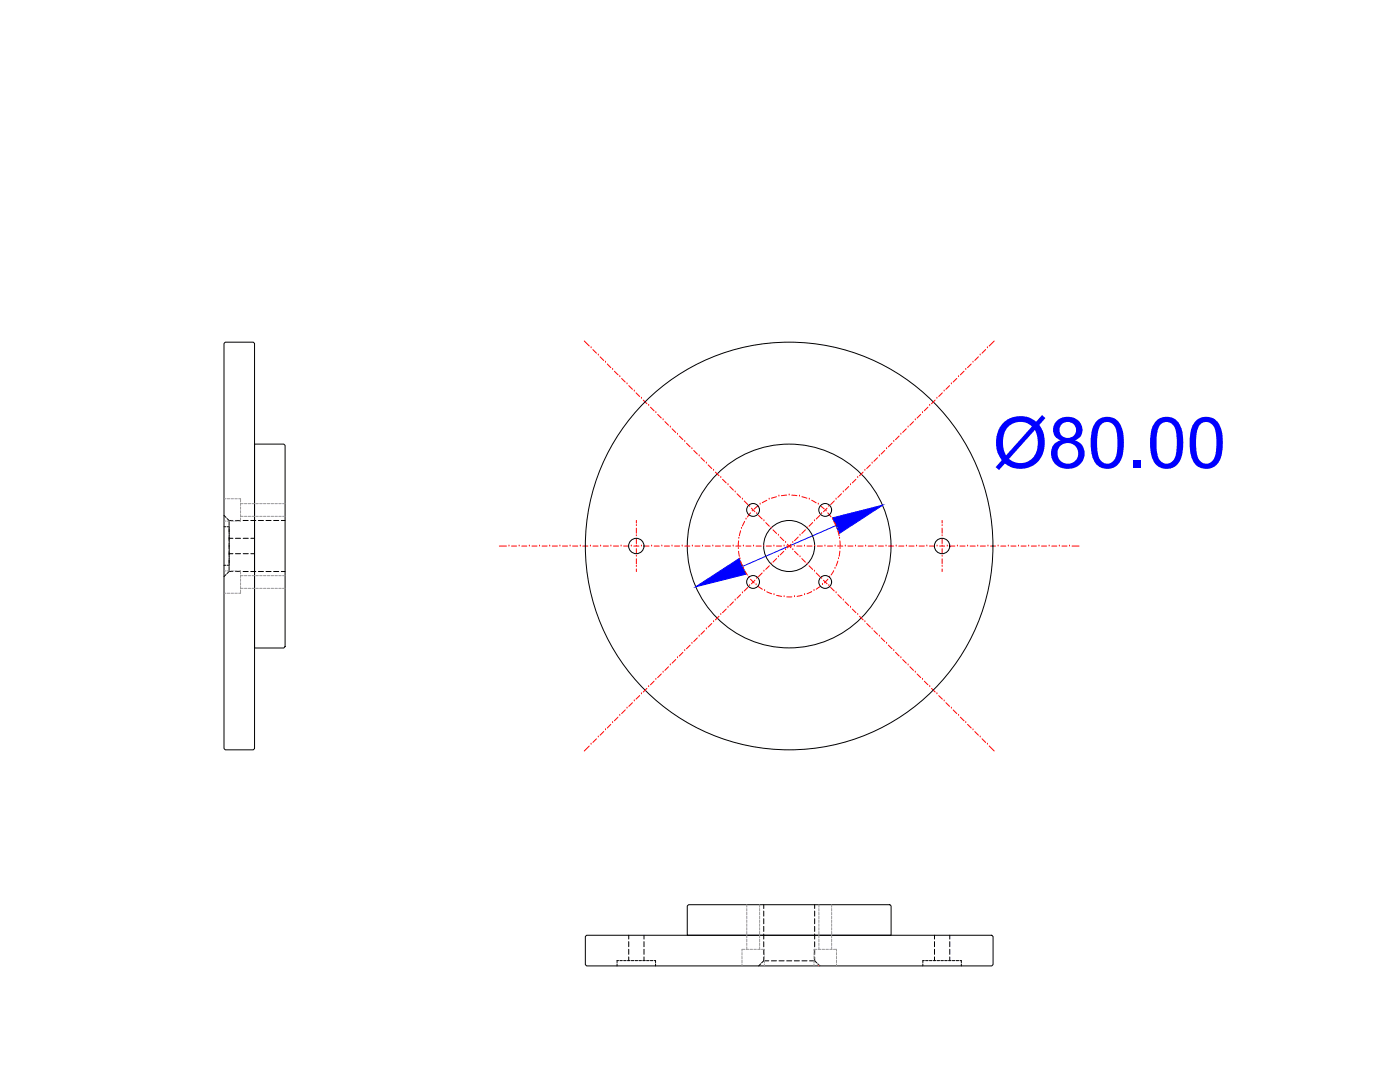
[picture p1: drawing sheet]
<svg xmlns="http://www.w3.org/2000/svg" width="279mm" height="216mm" viewBox="0 0 279 216" stroke-linecap="round" stroke-linejoin="round" font-family="sans-serif">
<defs><g id="words">
<text font-size="14.2" fill="#00f" x="198.1" y="93.4">Ø80.00</text>
</g></defs>
<!-- layer: 0 -->
<g fill="none" stroke="#000" stroke-width=".2">
<path d="M45 68.3h5.5l.3 .2v80.9l-.3 .2h-5.5l-.3-.2v-80.9zM50.8 88.6h5.8l.3 .3v40.1l-.3 .3h-5.8zM44.7 102.8l.4 .5M44.7 105.1h.4M44.7 112.8h.4M45.1 114.6l-.4 .5M45.3 103.5l.4 .4M45.3 105.1h.4v.3M45.7 113v1h.8M45.7 103.9h.8M45.7 103.9v1M45.7 105.4v1"/>
<path d="M45.7 106.9v1M45.7 108.5v1M45.7 110v1M45.7 111.5v1M45.7 114l-.4 .5M45.7 107.4h.8M45.7 110.5h.8M45.7 112.5v.3h-.4M45.7 105.6v.5M45.7 106.4v.5M45.7 107.2v.5M45.7 107.9v.6"/>
<path d="M45.7 108.7v.5M45.7 109.5v.5M45.7 110.2v.5M45.7 111v.5M45.7 111.8v.5M47 107.4h1M47 110.5h1M47 103.9h1M47 114h1M48.5 103.9h1M48.5 114h1M48.5 107.4h1.1"/>
<path d="M48.5 110.5h1.1M50 103.9h1.1M50 114h1.1M50.1 107.4h.7M50.1 110.5h.7M51.6 103.9h1M51.6 114h1M53.1 103.9h1M53.1 114h1M54.6 103.9h1M54.6 114h1M56.1 103.9h.8"/>
<path d="M56.1 114h.8M116.8 186.9l.3-.3h80.8l.3 .3v5.6l-.3 .2h-80.8l-.3-.2zM123.1 192.3v.4M123.4 191.7h-.3v.4M123.7 191.7h.5M124.5 191.7h.5M125.2 191.7h.5M125.5 186.6v.8M125.5 187.9v1M125.5 189.4v1M125.5 190.9v.8M126 191.7h.5"/>
<path d="M126.7 191.7h.6M127.5 191.7h.5M128.3 191.7h.5M128.5 186.6v.8M128.5 187.9v1M128.5 189.4v1M128.5 190.9v.8M129 191.7h.5M129.8 191.7h.5M130.6 191.7h.2v.4M130.8 192.3v.4M137.4 180.5h40.2l.2 .3v5.8h-40.6v-5.8z"/>
<path d="M151.8 192.3l-.4 .4M152.4 180.5v.8M152.4 181.8v1M152.4 183.3v1M152.4 184.8v1.1M152.4 186.4v1M152.4 187.9v1M152.4 189.4v1.1M152.4 191v.7M152.4 191.7h1M152.4 191.7l-.4 .4M153.9 191.7h1.1"/>
<path d="M155.5 191.7h1M157 191.7h1M158.5 191.7h1M160 191.7h1.1M161.6 191.7h1M162.6 180.5v.8M162.6 181.8v1M162.6 183.3v1M162.6 184.8v1.1M162.6 186.4v1M162.6 187.9v1M162.6 189.4v1.1"/>
<path d="M162.6 191v.7M162.6 191.7l.4 .4M163.2 192.3l.4 .4M184.2 192.3v.4M184.5 191.7h-.3v.4M184.7 191.7h.5M185.5 191.7h.5M186.2 191.7h.6M186.5 186.6v.8M186.5 187.9v1M186.5 189.4v1M186.5 190.9v.8"/>
<path d="M187 191.7h.5M187.8 191.7h.5M188.5 191.7h.5M189.3 191.7h.5M189.5 186.6v.8M189.5 187.9v1M189.5 189.4v1M189.5 190.9v.8M190.1 191.7h.5M190.8 191.7h.5M191.6 191.7h.3v.4M191.9 192.3v.4"/>
<circle cx="127" cy="108.9" r="1.53"/>
<circle cx="150.3" cy="116.1" r="1.28"/>
<circle cx="150.3" cy="101.8" r="1.28"/>
<circle cx="157.5" cy="108.9" r="40.7"/>
<circle cx="157.5" cy="108.9" r="20.3"/>
<circle cx="157.5" cy="108.9" r="5.1"/>
<circle cx="164.7" cy="101.8" r="1.28"/>
<circle cx="164.7" cy="116.1" r="1.28"/>
<circle cx="188" cy="108.9" r="1.53"/>
</g>
<path d="M166.8 104.9l-18.6 8.1" fill="none" stroke="#00f" stroke-width=".2"/>
<g fill="#00f" stroke="#00f" stroke-width=".2">
<path d="M138.9 117.1l8.6-5.6 1.4 3.1z"/>
<path d="M166.2 103.3l9.9-2.5-8.6 5.6z"/>
</g>
<g fill="none" stroke="#f00" stroke-width=".2">
<path d="M116.6 68l1 1M118 69.4h.1M118.3 69.8l.7 .7M119.4 70.8h.1M119.8 71.2l.7 .7M120.8 72.3h.1M121.2 72.6l.7 .8M122.3 73.7h.1M122.6 74.1l.7 .7M123.7 75.2h.1M124.1 75.5l.7 .7M125.1 76.6h.1"/>
<path d="M125.5 77l.7 .7M126.6 78h.1M126.9 78.4l.8 .7M128 79.5h.1M128.4 79.8l.7 .8M186.6 79.8l-.7 .8M187 79.5h.1M188.1 78.4l-.8 .7M188.4 78h.1M189.5 77l-.7 .7M189.9 76.6h.1M190.9 75.5l-.7 .7"/>
<path d="M191.3 75.2h.1M192.4 74.1l-.7 .7M192.7 73.7h.1M193.8 72.6l-.7 .8M194.2 72.3h.1M195.3 71.2l-.8 .7M195.6 70.8h.1M196.7 69.8l-.7 .7M197.1 69.4h.1M198.4 68l-1 1M129.5 80.9h.1M129.8 81.3l.7 .7"/>
<path d="M130.9 82.3h.1M131.3 82.7l.7 .7M132.3 83.8h.1M132.7 84.1l.7 .8M133.8 85.2h.1M134.1 85.6l.8 .7M135.2 86.6h.1M135.6 87l.7 .7M136.7 88.1h.1M137 88.4l.7 .8M138.1 89.5h.1M138.5 89.9l.7 .7"/>
<path d="M139.5 91h.1M139.9 91.3l.7 .7M141 92.4h.1M141.3 92.8l.7 .7M142.4 93.8h.1M142.8 94.2l.7 .7M143.8 95.3h.1M144.2 95.6l.7 .8M145.3 96.7h.1M145.6 97.1l.8 .7M146.7 98.2h.1M147.1 98.5l.7 .7"/>
<path d="M148.2 99.6h.1M148.5 100l.7 .7M153 99.8l-.9 .5M153.5 99.6h.1M155 99.1l-1 .3M155.4 99h.1M157 98.8l-1 .1M157.5 98.8h.1M158 98.8l1 .1M159.6 99h.1M160 99.1l1 .3M161.5 99.6h.1"/>
<path d="M162 99.8l.9 .5M166.5 100l-.7 .7M166.9 99.6h.1M167.9 98.5l-.7 .7M168.3 98.2h.1M169.4 97.1l-.7 .7M169.7 96.7h.1M170.8 95.6l-.7 .8M171.2 95.3h.1M172.3 94.2l-.8 .7M172.6 93.8h.1M173.7 92.8l-.7 .7"/>
<path d="M174.1 92.4h.1M175.1 91.3l-.7 .7M175.5 91h.1M176.6 89.9l-.7 .7M176.9 89.5h.1M178 88.4l-.7 .8M178.4 88.1h.1M179.4 87l-.7 .7M179.8 86.6h.1M180.9 85.6l-.8 .7M181.2 85.2h.1M182.3 84.1l-.7 .8"/>
<path d="M182.7 83.8h.1M183.7 82.7l-.7 .7M184.1 82.3h.1M185.2 81.3l-.7 .7M185.5 80.9h.1M99.7 109h1.4M101.6 109h.1M102.1 109h1M103.6 109h.1M104.1 109h1M105.6 109h.1M106.2 109h1"/>
<path d="M107.7 109h.1M108.2 109h1M109.7 109h.1M110.2 109h1M111.7 109h.1M112.2 109h1.1M113.8 109h.1M114.3 109h1M115.8 109h.1M116.3 109h1M117.8 109h.1M118.3 109h1.1"/>
<path d="M119.9 109h.1M120.4 109h1M121.9 109h.1M122.4 109h1M124 109h.1M124.5 109h1M126 109h.1M126.5 109h1M127 113h.1M127 111h.1M127 109h.1M127 106.9h.1"/>
<path d="M127 104.9h.1M127 103.9v.5M127 105.4v1M127 107.4v1.1M127 109.5v1M127 111.5v1M127 113.5v.5M128 109h.1M128.5 109h1M130 109h.1M130.6 109h1M132.1 109h.1"/>
<path d="M132.6 109h1M134.1 109h.1M134.6 109h1M136.1 109h.1M136.7 109h1M138.2 109h.1M138.7 109h1M140.2 109h.1M140.7 109h1.1M142.3 109h.1M142.8 109h1M144.3 109h.1"/>
<path d="M144.8 109h1M146.3 109h.1M146.7 119.7h.1M146.8 109h1M147.4 109.5h.1M147.4 107.9l-.1 1.1M147.4 110l.2 1M147.4 107.4h.1M147.7 111.5h.1M147.8 105.9l-.2 1M147.8 112l.4 1M147.8 118.7l-.7 .7"/>
<path d="M148 105.4h.1M148.2 118.3h.1M148.4 109h.1M148.4 113.4h.1M148.6 104l-.4 1M148.6 113.9l.6 .9M148.9 109h1M148.9 103.6h.1M149.2 117.2l-.7 .7M149.5 115.2h.1M149.6 101h.1M149.6 116.9h.1"/>
<path d="M149.8 102.3l-.6 .9M149.8 115.6l.7 .7M150 101.4l.7 .7M150.1 102h.1M150.4 109h.1M150.7 115.8l-.7 .7M150.9 116.7h.1M150.9 109h1M151 102.5h.1M151 115.4h.1M151.3 100.9l-.8 .7M151.3 117l.8 .6"/>
<path d="M151.4 102.8l.7 .8M151.7 100.6h.1M152.1 114.3l-.7 .8M152.4 109h.1M152.5 103.9h.1M152.5 114h.1M152.6 117.8h.1M152.8 104.3l.7 .7M152.9 109h1M153 118.1l1 .4M153.5 112.9l-.7 .7M153.9 105.4h.1"/>
<path d="M153.9 112.5h.1M154.3 105.7l.7 .7M154.5 109h.1M154.5 118.7h.1M155 109h1M155 118.8l1 .2M155 111.5l-.7 .7M155.3 106.8h.1M155.3 111.1h.1M155.7 107.2l.7 .7M156.4 110l-.7 .7M156.5 119.1h.1"/>
<path d="M156.5 109h.1M156.8 108.2h.1M156.8 109.7h.1M157 109h1M157 119.1h1M157.1 108.6l.8 .7M157.9 108.6l-.8 .7M158.2 109.7h.1M158.2 108.2h.1M158.5 109h.1M158.6 119.1h.1M158.6 110l.7 .7"/>
<path d="M159 109h1M159.3 107.2l-.7 .7M159.7 111.1h.1M159.7 106.8h.1M160 111.5l.7 .7M160.1 118.8l-1 .2M160.5 109h.1M160.6 118.7h.1M160.7 105.7l-.7 .7M161.1 109h1M161.1 112.5h.1M161.1 105.4h.1"/>
<path d="M161.5 112.9l.7 .7M162 118.1l-.9 .4M162.2 104.3l-.7 .7M162.5 117.8h.1M162.5 114h.1M162.5 103.9h.1M162.6 109h.1M162.9 114.3l.7 .8M163.1 109h1M163.3 100.6h.1M163.6 102.8l-.7 .8M163.7 100.9l.8 .7"/>
<path d="M163.7 117l-.8 .6M164 115.4h.1M164 102.5h.1M164.1 116.6h.1M164.3 115.8l.8 .7M164.6 109h.1M164.9 102h.1M165.1 101.4l-.8 .7M165.1 109h1.1M165.2 102.3l.6 .8M165.2 115.6l-.7 .7M165.4 116.9h.1"/>
<path d="M165.4 101h.1M165.6 115.2h.1M165.8 117.2l.7 .7M166.1 103.6h.1M166.4 104l.4 .9M166.4 113.9l-.5 .8M166.6 113.4h.1M166.7 109h.1M166.9 118.3h.1M167 105.4h.1M167.2 109h1M167.2 105.9l.3 1"/>
<path d="M167.2 112l-.3 .9M167.2 118.7l.7 .7M167.3 111.5h.1M167.6 107.4h.1M167.6 107.9l.1 1.1M167.6 110l-.1 1M167.7 109.4h.1M168.3 119.7h.1M168.7 109h.1M169.2 109h1M170.7 109h.1M171.2 109h1.1"/>
<path d="M172.8 109h.1M173.3 109h1M174.8 109h.1M175.3 109h1M176.8 109h.1M177.3 109h1.1M178.9 109h.1M179.4 109h1M180.9 109h.1M181.4 109h1M182.9 109h.1M183.4 109h1.1"/>
<path d="M185 109h.1M185.5 109h1M187 109h.1M187.5 109h1M188 113h.1M188 111h.1M188 109h.1M188 106.9h.1M188 104.9h.1M188 103.9v.5M188 105.4v1M188 107.4v1.1"/>
<path d="M188 109.5v1M188 111.5v1M188 113.5v.5M189 109h.1M189.5 109h1.1M191.1 109h.1M191.6 109h1M193.1 109h.1M193.6 109h1M195.1 109h.1M195.6 109h1.1M197.2 109h.1"/>
<path d="M197.7 109h1M199.2 109h.1M199.7 109h1M201.2 109h.1M201.7 109h1.1M203.3 109h.1M203.8 109h1M205.3 109h.1M205.8 109h1M207.3 109h.1M207.9 109h1M209.4 109h.1"/>
<path d="M209.9 109h1M211.4 109h.1M211.9 109h1M213.4 109h.1M214 109h1.3M126.6 139.9h.1M127.7 138.8l-.8 .7M128 138.4h.1M129.1 137.4l-.7 .7M129.5 137h.1M130.5 135.9l-.7 .7M130.9 135.6h.1"/>
<path d="M132 134.5l-.7 .7M132.3 134.1h.1M133.4 133l-.7 .8M133.8 132.7h.1M134.9 131.6l-.8 .7M135.2 131.2h.1M136.3 130.2l-.7 .7M136.7 129.8h.1M137.7 128.7l-.7 .7M138.1 128.4h.1M139.2 127.3l-.7 .7M139.5 126.9h.1"/>
<path d="M140.6 125.8l-.7 .8M141 125.5h.1M142 124.4l-.7 .7M142.4 124.1h.1M143.5 123l-.7 .7M143.8 122.6h.1M144.9 121.5l-.7 .8M145.3 121.2h.1M146.4 120.1l-.8 .7M168.7 120.1l.7 .7M169.7 121.2h.1M170.1 121.5l.7 .8"/>
<path d="M171.2 122.6h.1M171.5 123l.8 .7M172.6 124.1h.1M173 124.4l.7 .7M174.1 125.5h.1M174.4 125.8l.7 .8M175.5 126.9h.1M175.9 127.3l.7 .7M176.9 128.4h.1M177.3 128.7l.7 .7M178.4 129.8h.1M178.7 130.2l.7 .7"/>
<path d="M179.8 131.2h.1M180.1 131.6l.8 .7M181.2 132.7h.1M181.6 133l.7 .8M182.7 134.1h.1M183 134.5l.7 .7M184.1 135.6h.1M184.5 135.9l.7 .7M185.5 137h.1M185.9 137.4l.7 .7M187 138.4h.1M187.3 138.8l.8 .7"/>
<path d="M188.4 139.9h.1M117.6 148.9l-1 1M118 148.5h.1M119 147.4l-.7 .7M119.4 147.1h.1M120.5 146l-.7 .7M120.8 145.6h.1M121.9 144.5l-.7 .8M122.3 144.2h.1M123.3 143.1l-.7 .7M123.7 142.7h.1M124.8 141.7l-.7 .7"/>
<path d="M125.1 141.3h.1M126.2 140.2l-.7 .7M188.8 140.2l.7 .7M189.9 141.3h.1M190.2 141.7l.7 .7M191.3 142.7h.1M191.7 143.1l.7 .7M192.7 144.2h.1M193.1 144.5l.7 .8M194.2 145.6h.1M194.5 146l.8 .7M195.6 147.1h.1"/>
<path d="M196 147.4l.7 .7M197.1 148.5h.1M197.4 148.9l1 1"/>
</g>
<g fill="none" stroke="#989898" stroke-width=".2">
<path d="M44.7 99.5h.4M45.3 99.5h.5M46.1 99.5h.5M46.9 99.5h.5M47.6 99.5h.4v.6M44.7 118.4h.4M44.7 113.9h.4M44.7 104h.4M45.3 118.4h.5M45.3 113.9h.5M45.3 104h.5M46.1 118.4h.5"/>
<path d="M46.1 113.9h.5M46.1 104h.5M46.9 118.4h.5M46.9 113.9h.5M46.9 104h.5M47.6 113.9h.4v.6M48 117.4h.5M48 117.8v.6h-.4M48 114.9h.5M48 100.4v.5M48 101.1v.5M48 101.9v.5"/>
<path d="M48 102.7v.5M48 103.4v.6h-.4M48 114.7v.5M48 115.5v.5M48 116.3v.5M48 117v.5M48 103h.5M48 100.5h.5M48.8 117.4h.5M48.8 114.9h.5M48.8 103h.5M48.8 100.5h.5"/>
<path d="M49.5 117.4h.5M49.5 114.9h.5M49.5 103h.5M49.5 100.5h.5M50.3 117.4h.5M50.3 114.9h.5M50.3 103h.5M50.3 100.5h.5M51.1 117.4h.5M51.1 114.9h.5M51.1 103h.5M51.1 100.5h.5"/>
<path d="M51.8 117.4h.5M51.8 114.9h.5M51.8 103h.5M51.8 100.5h.5M52.6 117.4h.5M52.6 114.9h.5M52.6 103h.5M52.6 100.5h.5M53.3 117.4h.5M53.3 114.9h.5M53.3 103h.5M53.3 100.5h.5"/>
<path d="M54.1 117.4h.5M54.1 114.9h.5M54.1 103h.5M54.1 100.5h.5M54.9 117.4h.5M54.9 114.9h.5M54.9 103h.5M54.9 100.5h.5M55.6 117.4h.5M55.6 114.9h.5M55.6 103h.5M55.6 100.5h.5"/>
<path d="M56.4 117.4h.5M56.4 114.9h.5M56.4 103h.5M56.4 100.5h.5M148.1 190.1v.5M148.1 190.8v.5M148.1 191.6v.5M148.1 192.4v.3M148.7 189.4h-.6v.4M148.9 189.4h.5M149 180.5v.5M149 181.3v.5"/>
<path d="M149 182v.6M149 182.8v.5M149 183.6v.5M149 184.3v.5M149 185.1v.5M149 185.9v.5M149 186.6v.5M149 187.4v.5M149 188.2v.5M149 188.9v.5M149.7 189.4h.5M150.5 189.4h.5"/>
<path d="M151.2 189.4h.5M151.6 180.5v.5M151.6 181.3v.5M151.6 182v.6M151.6 182.8v.5M151.6 183.6v.5M151.6 184.3v.5M151.6 185.1v.5M151.6 185.9v.5M151.6 186.6v.5M151.6 187.4v.5M151.6 188.2v.5"/>
<path d="M151.6 188.9v.5M152 189.4h.5v.4M152.5 190.1v.5M152.5 190.8v.5M152.5 191.6v.5M152.5 192.4v.3M162.5 190.1v.5M162.5 190.8v.5M162.5 191.6v.5M162.5 192.4v.3M163 189.4h-.5v.4M163.3 189.4h.5"/>
<path d="M163.4 180.5v.5M163.4 181.3v.5M163.4 182v.6M163.4 182.8v.5M163.4 183.6v.5M163.4 184.3v.5M163.4 185.1v.5M163.4 185.9v.5M163.4 186.6v.5M163.4 187.4v.5M163.4 188.2v.5M163.4 188.9v.5"/>
<path d="M164.1 189.4h.5M164.8 189.4h.5M165.6 189.4h.5M166 180.5v.5M166 181.3v.5M166 182v.6M166 182.8v.5M166 183.6v.5M166 184.3v.5M166 185.1v.5M166 185.9v.5M166 186.6v.5"/>
<path d="M166 187.4v.5M166 188.2v.5M166 188.9v.5M166.3 189.4h.6v.4M166.9 190.1v.5M166.9 190.8v.5M166.9 191.6v.5M166.9 192.4v.3"/>
</g>
<path d="M163.4 192.7h.1" fill="none" stroke="#ff0" stroke-width=".2"/>
<use href="#words"/>
</svg>
